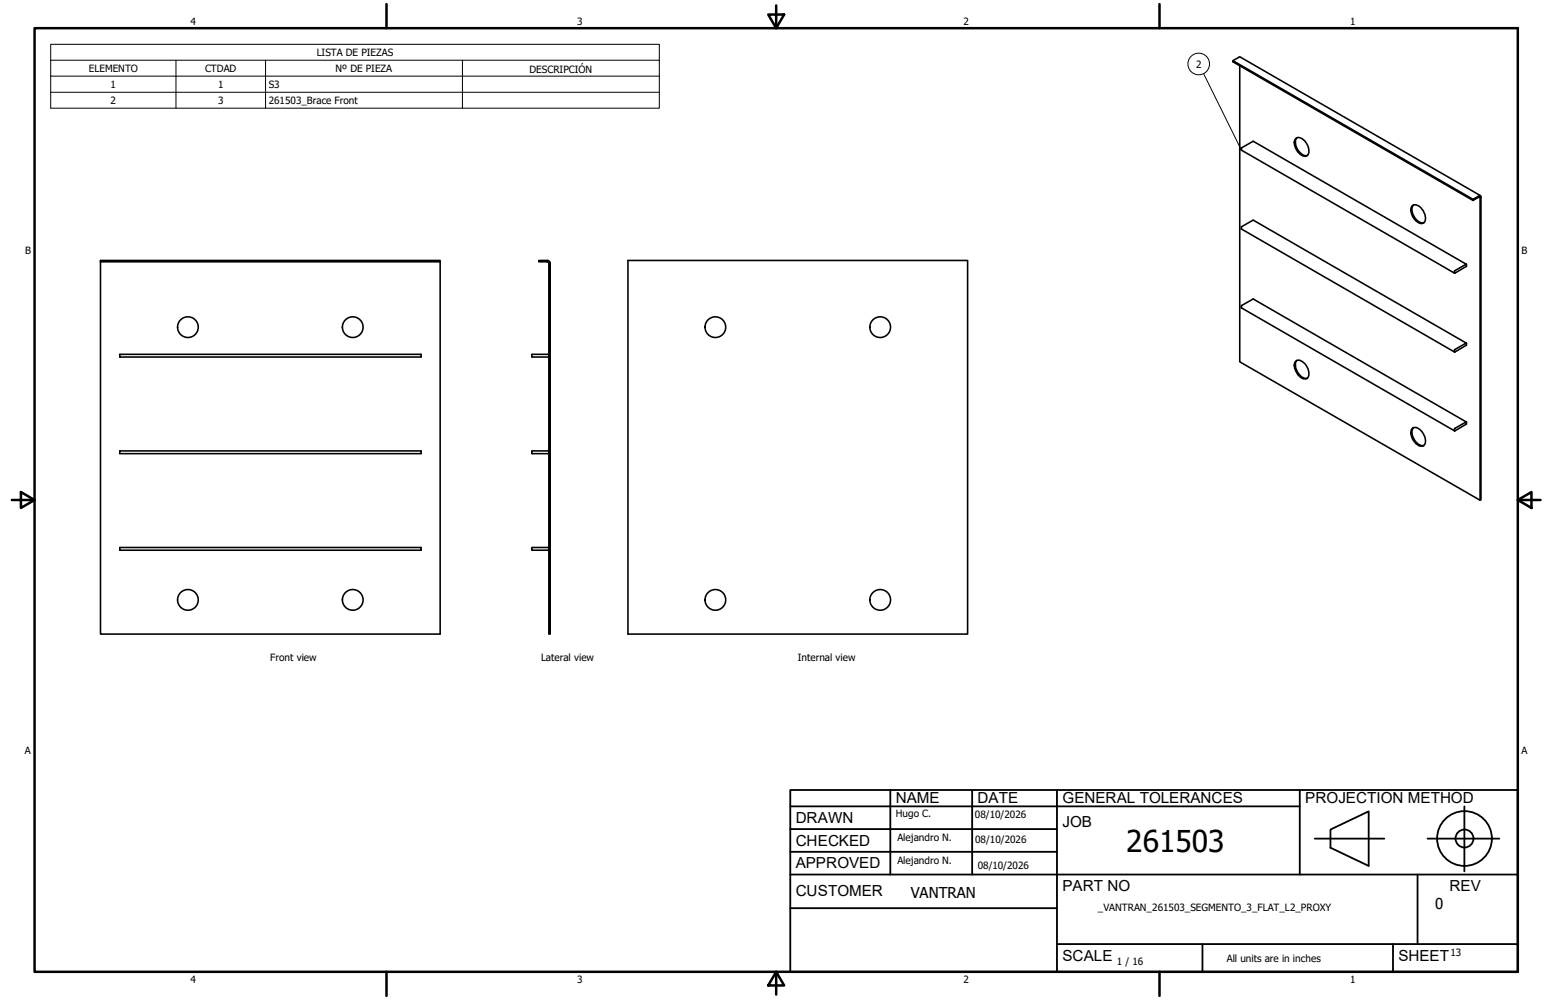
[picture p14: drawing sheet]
<svg xmlns="http://www.w3.org/2000/svg" width="432mm" height="279mm" viewBox="0 0 432 279" stroke-linecap="round" stroke-linejoin="round" font-family="sans-serif">
<defs><g id="words">
<text font-size="8.4" x="314.6" y="238.1">261503</text>
<g font-size="4.3">
<text x="250.2" y="224.2">NAME</text>
<text x="273" y="224.2">DATE</text>
<text x="296.7" y="224.3">GENERAL TOLERANCES</text>
<text x="364.6" y="224.3">PROJECTION METHOD</text>
<text x="222.2" y="229.9">DRAWN</text>
<text x="296.7" y="230.9">JOB</text>
<text x="222.2" y="236.3">CHECKED</text>
<text x="222.2" y="242.6">APPROVED</text>
<text x="222.2" y="250.3">CUSTOMER</text>
<text x="296.7" y="249">PART NO</text>
<text x="404.8" y="248.9">REV</text>
<text x="296.7" y="268.4">SCALE</text>
<text x="390.6" y="268.4">SHEET</text>
</g>
<g font-size="4.2">
<text x="254.4" y="250.8">VANTRAN</text>
<text x="400.9" y="254">0</text>
</g>
<g font-size="2.8">
<text x="53.2" y="6.9">4</text>
<text x="161.2" y="6.9">3</text>
<text x="269.1" y="6.9">2</text>
<text x="377.1" y="6.9">1</text>
<text x="88.5" y="15.6">LISTA DE PIEZAS</text>
<text x="24.8" y="20.1">ELEMENTO</text>
<text x="57.3" y="20.1">CTDAD</text>
<text x="93.7" y="20.1">Nº DE PIEZA</text>
<text x="147.9" y="20.4">DESCRIPCIÓN</text>
<text x="334.1" y="18.9">2</text>
<text x="30.9" y="24.6">1</text>
<text x="30.9" y="29">2</text>
<text x="60.9" y="24.6">1</text>
<text x="60.9" y="29">3</text>
<text x="75.1" y="24.6">S3</text>
<text x="75.1" y="29">261503_Brace Front</text>
<text x="7" y="70.9">B</text>
<text x="424.9" y="70.9">B</text>
<text x="75.5" y="184.7">Front view</text>
<text x="151.1" y="184.8">Lateral view</text>
<text x="222.8" y="184.8">Internal view</text>
<text x="6.9" y="210.6">A</text>
<text x="424.9" y="210.6">A</text>
<text x="250.2" y="228.3">Hugo C.</text>
<text x="272.3" y="228.4">08/10/2026</text>
<text x="250.6" y="234.9">Alejandro N.</text>
<text x="272.4" y="235.6">08/10/2026</text>
<text x="250.6" y="241.5">Alejandro N.</text>
<text x="273.1" y="242.8">08/10/2026</text>
<text x="306.6" y="254.4">_VANTRAN_261503_SEGMENTO_3_FLAT_L2_PROXY</text>
<text x="312" y="269.7">1 / 16</text>
<text x="342.6" y="268.7">All units are in inches</text>
<text x="405.1" y="267.1">13</text>
<text x="53.2" y="274.6">4</text>
<text x="161.2" y="274.6">3</text>
<text x="269.1" y="274.6">2</text>
<text x="377.1" y="274.6">1</text>
</g>
</g></defs>
<!-- layer: Visible (ANSI) -->
<g fill="none" stroke="#000" stroke-width=".44">
<path d="M344.4 17l67 38.7M346.3 18.4v82.7l67.1 38.7M361.8 38.8a1.86 1.86 0 0 1 2.8 .9 2.93 2.93 0 0 1 .5 3.8 2.63 2.63 0 0 1-3.2-2l-.4-1.4zM362.3 38.5a3.1 3.1 0 0 0 .5 3.9l1.1 .9 1.2 .1M394.5 57.5a2.37 2.37 0 0 1 3 1.4 2.86 2.86 0 0 1 .1 3.4 2.64 2.64 0 0 1-3-1.7l-.5-1.5v-.9zM394.8 57.3a3.2 3.2 0 0 0 .9 4.2l1.3 .8 .7-.1M411.4 55.7l1.8-1 .4 .2v84.7l-.2 .2v-84.7l-.2-.1-1.8 1zM413.5 54.7l-67.1-38.8h-.3l-1.7 1.1v.3l67 38.7M28.1 73.2v104h94.8v-104M28.1 72.8h94.8v.4h-94.8zM152.9 72.8a.79 .79 0 0 1 .8 .8v103.6h-.4v-103.6l-.4-.4M152.9 72.8h-2.4v.4h2.4"/>
<path d="M175.4 72.8h94.9v104.4h-94.9zM406.3 75.6l3.3-1.7v.5l-3.3 1.9zM409.6 73.9l-59.5-34.4-3.3 1.8v.7l59.5 34.3M33.5 99h84.1v.8h-84.1zM148.5 99.6l.2 .2h4.4l.2-.2M153.3 99.2l-.2-.2h-4.4l-.2 .6M406.3 97.7l3.3-1.8v.6l-3.3 1.9zM409.6 95.9l-59.5-34.4-3.3 1.9v.6l59.5 34.4M361.9 100.9a1.94 1.94 0 0 1 2.7 1 2.85 2.85 0 0 1 .3 3.9 3 3 0 0 1-3.1-2.5l-.3-1.4zM362.3 100.7a3.1 3.1 0 0 0 .5 3.9l1.3 1 1 .1M394.5 119.7a2.37 2.37 0 0 1 3 1.4 2.86 2.86 0 0 1 .1 3.4 2.84 2.84 0 0 1-3.2-2.2l-.3-1v-.8zM394.8 119.5a3.2 3.2 0 0 0 .9 4.3l1 .6 1 .1"/>
<path d="M406.3 119.7l3.3-1.8v.6l-3.3 1.9zM409.6 117.9l-59.5-34.3-3.3 1.8v.6l59.5 34.4M33.5 126h84.1v.7h-84.1zM148.5 126.1l.2 .6h4.4l.2-.1M148.5 126.1l.2-.1h4.4l.2 .1M33.5 153h84.1v.7h-84.1zM148.5 153.6l.2 .1h4.4l.2-.1M153.3 153.1l-.2-.1h-4.4l-.2 .6"/>
<circle cx="52.5" cy="91.4" r="2.89"/>
<circle cx="98.5" cy="91.4" r="2.89"/>
<circle cx="199.8" cy="91.4" r="2.89"/>
<circle cx="245.8" cy="91.4" r="2.89"/>
<circle cx="52.5" cy="167.6" r="2.89"/>
<circle cx="98.5" cy="167.6" r="2.89"/>
<circle cx="199.8" cy="167.6" r="2.89"/>
<circle cx="245.8" cy="167.6" r="2.89"/>
</g>
<g fill="none" stroke="#000" stroke-width=".28">
<path d="M14.2 16.8v-4.4h169.9v4.4M14.2 16.8h169.9v4.5M14.2 16.8v13.4h169.9v-8.9M49.1 16.8v13.4M74.2 16.8v13.4M129.2 16.8v13.4M14.2 21.3h169.9M14.2 25.8h169.9M336.2 20.6l10.6 21.4M346.4 41.5h.2l.2 .5z"/>
<circle cx="334.8" cy="17.9" r="3"/>
</g>
<!-- layer: Borde (ANSI) -->
<g fill="none" stroke="#000" stroke-width=".7">
<path d="M9.7 7.9h414.2v263.6h-414.2zM107.9 1.1v6.8M214.6 4.1h4.4l-2.2 3.8zM216.8 1.5v6.4M323.8 1.1v6.8M3.3 139.7h6.4M5.8 137.5l3.9 2.2-3.9 2.2zM423.9 139.7l3.8-2.2v4.4zM423.9 139.7h6.4M107.9 271.5v6.8M216.8 271.5l2.2 3.8h-4.4zM216.8 271.5v6.4"/>
<path d="M323.8 271.5v6.8"/>
</g>
<!-- layer: Title (ANSI)-1 -->
<g fill="none" stroke="#000" stroke-width=".51">
<path d="M220.7 220.7h203.2v50.8h-203.2zM220.7 225.3h142.3M220.7 231.6h74.5M220.7 238h74.5M248.7 220.7v23.6M271.5 220.7v23.6M295.2 220.7v50.8M363 220.7v23.6M367.2 234.3h19.5M371.6 231.8l10.7-5.1v15.2l-10.7-5zM398.7 234.3h20.1M409 225.3v18.2"/>
<path d="M220.7 244.3h203.2M220.7 253.7h74.5M395.9 244.3v19.5M295.2 263.8h128.7M335.9 263.8v7.7M389.1 263.8v7.7"/>
<circle cx="409" cy="234.3" r="7.7"/>
<circle cx="409" cy="234.3" r="2.51"/>
</g>
<path d="M346.4 41.5h.2l.2 .5z" fill="#000"/>
<use href="#words"/>
</svg>
